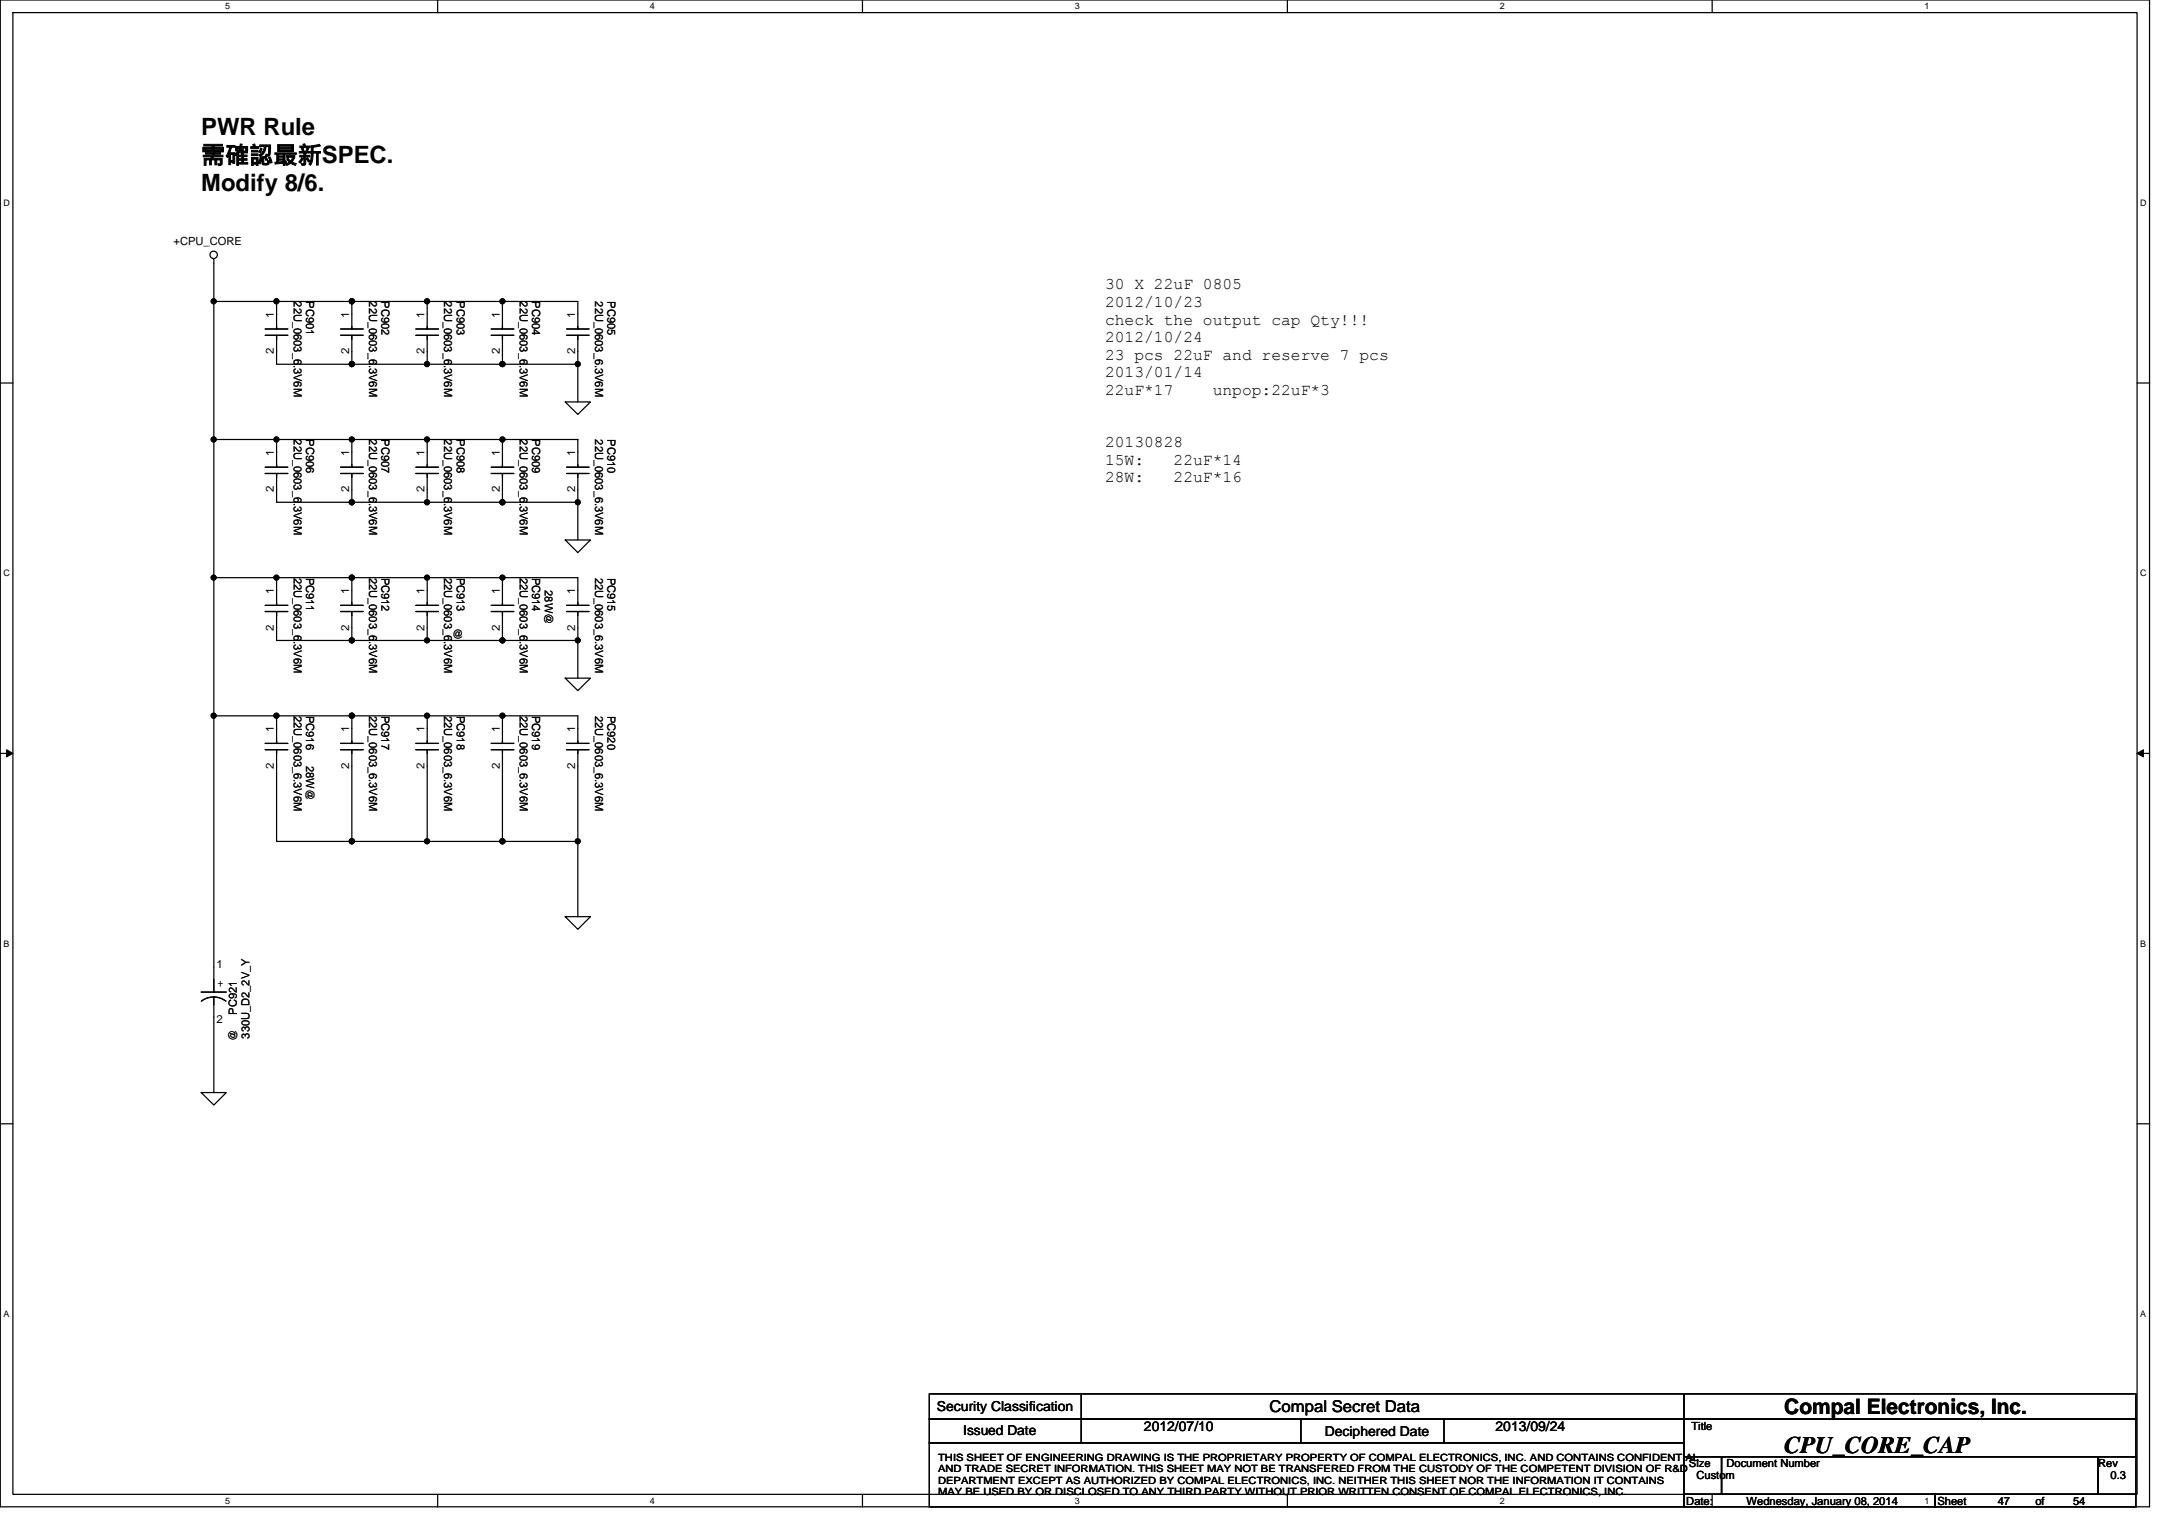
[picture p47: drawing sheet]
<svg xmlns="http://www.w3.org/2000/svg" width="297mm" height="210mm" viewBox="0 0 297 210" stroke-linecap="round" stroke-linejoin="round" font-family="sans-serif">
<defs><g id="words">
<g font-size="3.3">
<text x="27.7" y="18.6">PWR Rule</text>
<text x="27.7" y="22.5">需確認最新SPEC.</text>
<text x="27.7" y="26.3">Modify 8/6.</text>
<text x="245.5" y="199.9">CPU_CORE_CAP</text>
</g>
<text font-size="2.9" x="245.5" y="194.4">Compal Electronics, Inc.</text>
<g font-size="2.2">
<text x="152" y="39.8">30 X 22uF 0805</text>
<text x="152" y="42.2">2012/10/23</text>
<text x="152" y="44.6">check the output cap Qty!!!</text>
<text x="152" y="47.1">2012/10/24</text>
<text x="152" y="49.5">23 pcs 22uF and reserve 7 pcs</text>
<text x="152" y="51.9">2013/01/14</text>
<text x="152" y="54.3">22uF*17</text>
<text x="166.8" y="54.3">unpop:22uF*3</text>
<text x="152" y="61.5">20130828</text>
<text x="152" y="63.9">15W:</text>
<text x="161.5" y="63.9">22uF*14</text>
<text x="152" y="66.3">28W:</text>
<text x="161.5" y="66.3">22uF*16</text>
<text x="174.7" y="194.3">Compal Secret Data</text>
</g>
<g font-size="1.9">
<text x="128.9" y="194.1">Security Classification</text>
<text x="132.5" y="197.4">Issued Date</text>
<text x="157.4" y="196.9">2012/07/10</text>
<text x="182.3" y="197.6">Deciphered Date</text>
<text x="205.8" y="196.9">2013/09/24</text>
</g>
<g font-size="1.5">
<text x="23.9" y="33.7">+CPU_CORE</text>
<text x="40.4" y="41.5" transform="rotate(90 40.4 41.5)">22U_0603_6.3V6M</text>
<text x="42.1" y="41.5" transform="rotate(90 42.1 41.5)">PC901</text>
<text x="50.8" y="41.5" transform="rotate(90 50.8 41.5)">22U_0603_6.3V6M</text>
<text x="52.5" y="41.5" transform="rotate(90 52.5 41.5)">PC902</text>
<text x="61.1" y="41.5" transform="rotate(90 61.1 41.5)">22U_0603_6.3V6M</text>
<text x="62.9" y="41.5" transform="rotate(90 62.9 41.5)">PC903</text>
<text x="71.5" y="41.5" transform="rotate(90 71.5 41.5)">22U_0603_6.3V6M</text>
<text x="73.2" y="41.5" transform="rotate(90 73.2 41.5)">PC904</text>
<text x="81.9" y="41.5" transform="rotate(90 81.9 41.5)">22U_0603_6.3V6M</text>
<text x="83.6" y="41.5" transform="rotate(90 83.6 41.5)">PC905</text>
<text x="37.7" y="43.7" transform="rotate(-90 37.7 43.7)">1</text>
<text x="48" y="43.7" transform="rotate(-90 48 43.7)">1</text>
<text x="58.4" y="43.7" transform="rotate(-90 58.4 43.7)">1</text>
<text x="68.8" y="43.7" transform="rotate(-90 68.8 43.7)">1</text>
<text x="79.1" y="43.7" transform="rotate(-90 79.1 43.7)">1</text>
<text x="37.7" y="48.7" transform="rotate(-90 37.7 48.7)">2</text>
<text x="48" y="48.7" transform="rotate(-90 48 48.7)">2</text>
<text x="58.4" y="48.7" transform="rotate(-90 58.4 48.7)">2</text>
<text x="68.8" y="48.7" transform="rotate(-90 68.8 48.7)">2</text>
<text x="79.1" y="48.7" transform="rotate(-90 79.1 48.7)">2</text>
<text x="37.7" y="62.7" transform="rotate(-90 37.7 62.7)">1</text>
<text x="40.4" y="60.5" transform="rotate(90 40.4 60.5)">22U_0603_6.3V6M</text>
<text x="42.1" y="60.5" transform="rotate(90 42.1 60.5)">PC906</text>
<text x="48" y="62.7" transform="rotate(-90 48 62.7)">1</text>
<text x="50.8" y="60.5" transform="rotate(90 50.8 60.5)">22U_0603_6.3V6M</text>
<text x="52.5" y="60.5" transform="rotate(90 52.5 60.5)">PC907</text>
<text x="58.4" y="62.7" transform="rotate(-90 58.4 62.7)">1</text>
<text x="61.1" y="60.5" transform="rotate(90 61.1 60.5)">22U_0603_6.3V6M</text>
<text x="62.9" y="60.5" transform="rotate(90 62.9 60.5)">PC908</text>
<text x="68.8" y="62.7" transform="rotate(-90 68.8 62.7)">1</text>
<text x="71.5" y="60.5" transform="rotate(90 71.5 60.5)">22U_0603_6.3V6M</text>
<text x="73.2" y="60.5" transform="rotate(90 73.2 60.5)">PC909</text>
<text x="79.1" y="62.7" transform="rotate(-90 79.1 62.7)">1</text>
<text x="81.9" y="60.5" transform="rotate(90 81.9 60.5)">22U_0603_6.3V6M</text>
<text x="83.6" y="60.5" transform="rotate(90 83.6 60.5)">PC910</text>
<text x="37.7" y="67.7" transform="rotate(-90 37.7 67.7)">2</text>
<text x="48" y="67.7" transform="rotate(-90 48 67.7)">2</text>
<text x="58.4" y="67.7" transform="rotate(-90 58.4 67.7)">2</text>
<text x="68.8" y="67.7" transform="rotate(-90 68.8 67.7)">2</text>
<text x="79.1" y="67.7" transform="rotate(-90 79.1 67.7)">2</text>
<text x="37.7" y="81.7" transform="rotate(-90 37.7 81.7)">1</text>
<text x="40.4" y="79.5" transform="rotate(90 40.4 79.5)">22U_0603_6.3V6M</text>
<text x="42.1" y="79.5" transform="rotate(90 42.1 79.5)">PC911</text>
<text x="48" y="81.7" transform="rotate(-90 48 81.7)">1</text>
<text x="50.8" y="79.5" transform="rotate(90 50.8 79.5)">22U_0603_6.3V6M</text>
<text x="52.5" y="79.5" transform="rotate(90 52.5 79.5)">PC912</text>
<text x="58.4" y="81.7" transform="rotate(-90 58.4 81.7)">1</text>
<text x="61.1" y="79.5" transform="rotate(90 61.1 79.5)">22U_0603_6.3V6M</text>
<text x="62.9" y="79.5" transform="rotate(90 62.9 79.5)">PC913</text>
<text x="68.8" y="81.7" transform="rotate(-90 68.8 81.7)">1</text>
<text x="71.5" y="79.5" transform="rotate(90 71.5 79.5)">22U_0603_6.3V6M</text>
<text x="73.2" y="79.5" transform="rotate(90 73.2 79.5)">PC914</text>
<text x="74.9" y="81.2" transform="rotate(90 74.9 81.2)">28W@</text>
<text x="79.1" y="81.7" transform="rotate(-90 79.1 81.7)">1</text>
<text x="81.9" y="79.5" transform="rotate(90 81.9 79.5)">22U_0603_6.3V6M</text>
<text x="83.6" y="79.5" transform="rotate(90 83.6 79.5)">PC915</text>
<text x="37.7" y="86.7" transform="rotate(-90 37.7 86.7)">2</text>
<text x="48" y="86.7" transform="rotate(-90 48 86.7)">2</text>
<text x="58.4" y="86.7" transform="rotate(-90 58.4 86.7)">2</text>
<text x="62.2" y="87.8">@</text>
<text x="68.8" y="86.7" transform="rotate(-90 68.8 86.7)">2</text>
<text x="79.1" y="86.7" transform="rotate(-90 79.1 86.7)">2</text>
<text x="37.7" y="100.7" transform="rotate(-90 37.7 100.7)">1</text>
<text x="40.4" y="98.5" transform="rotate(90 40.4 98.5)">22U_0603_6.3V6M</text>
<text x="42.1" y="98.5" transform="rotate(90 42.1 98.5)">PC916</text>
<text x="48" y="100.7" transform="rotate(-90 48 100.7)">1</text>
<text x="50.8" y="98.5" transform="rotate(90 50.8 98.5)">22U_0603_6.3V6M</text>
<text x="52.5" y="98.5" transform="rotate(90 52.5 98.5)">PC917</text>
<text x="58.4" y="100.7" transform="rotate(-90 58.4 100.7)">1</text>
<text x="61.1" y="98.5" transform="rotate(90 61.1 98.5)">22U_0603_6.3V6M</text>
<text x="62.9" y="98.5" transform="rotate(90 62.9 98.5)">PC918</text>
<text x="68.8" y="100.7" transform="rotate(-90 68.8 100.7)">1</text>
<text x="71.5" y="98.5" transform="rotate(90 71.5 98.5)">22U_0603_6.3V6M</text>
<text x="73.2" y="98.5" transform="rotate(90 73.2 98.5)">PC919</text>
<text x="79.1" y="100.7" transform="rotate(-90 79.1 100.7)">1</text>
<text x="81.9" y="98.5" transform="rotate(90 81.9 98.5)">22U_0603_6.3V6M</text>
<text x="83.6" y="98.5" transform="rotate(90 83.6 98.5)">PC920</text>
<text x="37.7" y="105.7" transform="rotate(-90 37.7 105.7)">2</text>
<text x="42.1" y="105.4" transform="rotate(90 42.1 105.4)">28W@</text>
<text x="48" y="105.7" transform="rotate(-90 48 105.7)">2</text>
<text x="58.4" y="105.7" transform="rotate(-90 58.4 105.7)">2</text>
<text x="68.8" y="105.7" transform="rotate(-90 68.8 105.7)">2</text>
<text x="79.1" y="105.7" transform="rotate(-90 79.1 105.7)">2</text>
<text x="29.8" y="133.2">1</text>
<text x="29.9" y="135.8">+</text>
<text x="29.8" y="140.8">2</text>
<text x="32.6" y="143.2" transform="rotate(-90 32.6 143.2)">@</text>
<text x="32.6" y="139.6" transform="rotate(-90 32.6 139.6)">PC921</text>
<text x="34.3" y="142.9" transform="rotate(-90 34.3 142.9)">330U_D2_2V_Y</text>
<text x="232.7" y="196.7">Title</text>
<text x="232.4" y="201.8">Size</text>
<text x="233.4" y="203.5">Custom</text>
<text x="237.5" y="201.8">Document Number</text>
<text x="288.7" y="201.8">Rev</text>
<text x="290.4" y="203.5">0.3</text>
<text x="232" y="206.9">Date:</text>
<text x="240.3" y="206.9">Wednesday, January 08, 2014</text>
<text x="266.5" y="206.9">Sheet</text>
<text x="274.8" y="206.9">47</text>
<text x="280" y="206.9">of</text>
<text x="285.2" y="206.9">54</text>
</g>
<g font-size="1.4">
<text x="129.1" y="200.9">THIS SHEET OF ENGINEERING DRAWING IS THE PROPRIETARY PROPERTY OF COMPAL ELECTRONICS, INC. AND CONTAINS CONFIDENTIAL</text>
<text x="129.1" y="202.5">AND TRADE SECRET INFORMATION. THIS SHEET MAY NOT BE TRANSFERED FROM THE CUSTODY OF THE COMPETENT DIVISION OF R&amp;D</text>
<text x="129.1" y="204.1">DEPARTMENT EXCEPT AS AUTHORIZED BY COMPAL ELECTRONICS, INC. NEITHER THIS SHEET NOR THE INFORMATION IT CONTAINS</text>
<text x="129.1" y="205.7">MAY BE USED BY OR DISCLOSED TO ANY THIRD PARTY WITHOUT PRIOR WRITTEN CONSENT OF COMPAL ELECTRONICS, INC.</text>
</g>
<g font-size="1.2">
<text x="31" y="1.3">5</text>
<text x="89.4" y="1.3">4</text>
<text x="147.9" y="1.3">3</text>
<text x="206.3" y="1.3">2</text>
<text x="264.8" y="1.3">1</text>
<text x=".5" y="28.3">D</text>
<text x="294.5" y="28.3">D</text>
<text x=".5" y="79.2">C</text>
<text x="294.5" y="79.2">C</text>
<text x=".5" y="130.2">B</text>
<text x="294.5" y="130.2">B</text>
<text x=".5" y="181.1">A</text>
<text x="294.5" y="181.1">A</text>
<text x="31" y="206.8">5</text>
<text x="89.4" y="206.8">4</text>
<text x="147.9" y="206.8">3</text>
<text x="206.3" y="206.8">2</text>
<text x="264.8" y="206.8">1</text>
</g>
</g></defs>
<path d="M0 0h295.7v207.3h-295.7zM1.8 1.7h292.2v203.8h-292.2z" fill="none" stroke="#000" stroke-width=".17"/>
<g fill="#fff">
<path d="M31 .2h.6v1.4h-.6z"/>
<path d="M31 205.7h.6v1.4h-.6z"/>
</g>
<path d="M60.2 0v1.7M60.2 205.5v1.8" fill="none" stroke="#000" stroke-width=".17"/>
<g fill="#fff">
<path d="M89.4 .2h.7v1.4h-.7z"/>
<path d="M89.4 205.7h.7v1.4h-.7z"/>
</g>
<path d="M118.7 0v1.7M118.7 205.5v1.8" fill="none" stroke="#000" stroke-width=".17"/>
<g fill="#fff">
<path d="M147.9 .2h.6v1.4h-.6z"/>
<path d="M147.9 205.7h.6v1.4h-.6z"/>
</g>
<path d="M177.1 0v1.7M177.1 205.5v1.8" fill="none" stroke="#000" stroke-width=".17"/>
<g fill="#fff">
<path d="M206.3 .2h.7v1.4h-.7z"/>
<path d="M206.3 205.7h.7v1.4h-.7z"/>
</g>
<path d="M235.6 0v1.7M235.6 205.5v1.8" fill="none" stroke="#000" stroke-width=".17"/>
<g fill="#fff">
<path d="M264.8 .2h.6v1.4h-.6z"/>
<path d="M264.8 205.7h.6v1.4h-.6z"/>
<path d="M.5 27.2h.8v1.4h-.8z"/>
<path d="M294.5 27.2h.8v1.4h-.8z"/>
<path d="M.5 78.1h.8v1.4h-.8z"/>
<path d="M294.5 78.1h.8v1.4h-.8z"/>
</g>
<path d="M0 52.7h1.8M294 52.7h1.8" fill="none" stroke="#000" stroke-width=".17"/>
<g fill="#fff">
<path d="M.5 129.1h.8v1.4h-.8z"/>
<path d="M294.5 129.1h.8v1.4h-.8z"/>
</g>
<path d="M0 103.6h1.8M294 103.6h1.8" fill="none" stroke="#000" stroke-width=".17"/>
<path d="M.9 103.1l.9 .5-.9 .5zM294 103.6l.9-.5v1z" fill="#000" stroke="#000" stroke-width=".14"/>
<g fill="#fff">
<path d="M.5 180h.8v1.4h-.8z"/>
<path d="M294.5 180h.8v1.4h-.8z"/>
</g>
<g fill="none" stroke="#000" stroke-width=".17">
<path d="M29.4 35.6v100.9M29.4 41.5h8.7M36.5 46.1h3.1M36.5 45.3h3.1M38.1 41.5h10.3v3.8M38.1 41.5v3.8M38.1 46.1v4h41.4M46.9 46.1h3.1M46.9 45.3h3.1M48.4 41.5h31.1v3.8M48.4 46.1v4M57.2 46.1h3.1"/>
<path d="M57.2 45.3h3.1M58.8 41.5v3.8M58.8 46.1v4M67.6 46.1h3.1M67.6 45.3h3.1M69.1 41.5v3.8M69.1 46.1v4M77.8 55.3h3.4l-1.7 1.7zM78 46.1h3M78 45.3h3M79.5 46.1v9.2M29.4 60.5h50.1v3.8"/>
<path d="M29.4 79.5h8.7M36.5 65.1h3.1M36.5 64.3h3.1M38.1 79.5h10.3v3.8M38.1 79.5v3.8M38.1 65.1v4h20.7M38.1 60.5v3.8M46.9 65.1h3.1M46.9 64.3h3.1M48.4 65.1v4M48.4 79.5h31.1v3.8M48.4 60.5v3.8"/>
<path d="M57.2 65.1h3.1M57.2 64.3h3.1M58.8 60.5v3.8M58.8 65.1v4M58.8 79.5v3.8M67.6 65.1h3.1M67.6 64.3h3.1M69.1 60.5v3.8M69.1 69.1h10.4M69.1 65.1v4h-10.3M69.1 79.5v3.8M77.8 74.3h3.4l-1.7 1.7z"/>
<path d="M78 65.1h3M78 64.3h3M79.5 65.1v9.2M29.4 98.5h8.7M36.5 84.1h3.1M36.5 83.3h3.1M38.1 98.5h10.3v3.8M38.1 98.5v3.8M38.1 84.1v4h41.4M46.9 84.1h3.1M46.9 83.3h3.1M48.4 84.1v4"/>
<path d="M48.4 98.5h31.1v3.8M57.2 84.1h3.1M57.2 83.3h3.1M58.8 84.1v4M58.8 98.5v3.8M67.6 84.1h3.1M67.6 83.3h3.1M69.1 84.1v4M69.1 98.5v3.8M77.8 93.3h3.4l-1.7 1.7zM78 84.1h3M78 83.3h3"/>
<path d="M79.5 84.1v9.2M36.5 103.1h3.1M36.5 102.3h3.1M38.1 103.1v12.6h41.4M46.9 103.1h3.1M46.9 102.3h3.1M48.4 103.1v12.6M57.2 103.1h3.1M57.2 102.3h3.1M58.8 103.1v12.6M67.6 103.1h3.1M67.6 102.3h3.1"/>
<path d="M69.1 103.1v12.6M78 103.1h3M78 102.3h3M79.5 103.1v23M27.7 136.5h3.4M27.7 137.7l.6-.4 1.1-.2 1 .2 .7 .4M29.4 137.1v13.2M77.8 126.1h3.4l-1.7 1.7zM0 154.6h1.8M27.7 150.3h3.4l-1.7 1.7zM294 154.6h1.8M127.9 191.7h103.8v3.5h-103.8z"/>
<path d="M127.9 195.2h103.8v3.3h-103.8zM127.9 198.5h103.8v8.8h-103.8zM148.8 191.7v6.8M179 195.2v3.3M198.7 195.2v3.3M231.7 191.7h62.2v3.5h-62.2zM231.7 195.2h62.2v5.2h-62.2zM231.7 205.5h34.5v1.8h-34.5zM231.7 200.4h5.2v5.1h-5.2zM236.9 200.4h51.8v5.1h-51.8zM266.2 205.5h27.7v1.8h-27.7zM288.7 200.4h5.2v5.1h-5.2z"/>
<circle cx="29.4" cy="35" r=".51"/>
</g>
<g fill="#000" stroke="#000" stroke-width=".17">
<circle cx="29.4" cy="41.4" r=".34"/>
<circle cx="38" cy="41.4" r=".34"/>
<circle cx="48.4" cy="50.1" r=".34"/>
<circle cx="48.4" cy="41.4" r=".34"/>
<circle cx="58.8" cy="50.1" r=".34"/>
<circle cx="58.8" cy="41.4" r=".34"/>
<circle cx="69.1" cy="41.4" r=".34"/>
<circle cx="69.1" cy="50.1" r=".34"/>
<circle cx="79.5" cy="50.1" r=".34"/>
<circle cx="29.4" cy="60.4" r=".34"/>
<circle cx="29.4" cy="79.4" r=".33"/>
<circle cx="38" cy="60.4" r=".34"/>
<circle cx="38" cy="79.4" r=".33"/>
<circle cx="48.4" cy="60.4" r=".34"/>
<circle cx="48.4" cy="69.1" r=".34"/>
<circle cx="48.4" cy="79.4" r=".33"/>
<circle cx="58.8" cy="69.1" r=".34"/>
<circle cx="58.8" cy="60.4" r=".34"/>
<circle cx="58.8" cy="79.4" r=".33"/>
<circle cx="69.1" cy="60.4" r=".34"/>
<circle cx="69.1" cy="69.1" r=".34"/>
<circle cx="69.1" cy="79.4" r=".33"/>
<circle cx="79.5" cy="69.1" r=".34"/>
<circle cx="29.4" cy="98.4" r=".34"/>
<circle cx="38" cy="98.4" r=".34"/>
<circle cx="48.4" cy="98.4" r=".34"/>
<circle cx="48.4" cy="88.1" r=".33"/>
<circle cx="58.8" cy="98.4" r=".34"/>
<circle cx="58.8" cy="88.1" r=".33"/>
<circle cx="69.1" cy="98.4" r=".34"/>
<circle cx="69.1" cy="88.1" r=".33"/>
<circle cx="79.5" cy="88.1" r=".33"/>
<circle cx="48.4" cy="115.7" r=".34"/>
<circle cx="58.8" cy="115.7" r=".34"/>
<circle cx="69.1" cy="115.7" r=".34"/>
<circle cx="79.5" cy="115.7" r=".34"/>
</g>
<use href="#words"/>
</svg>
